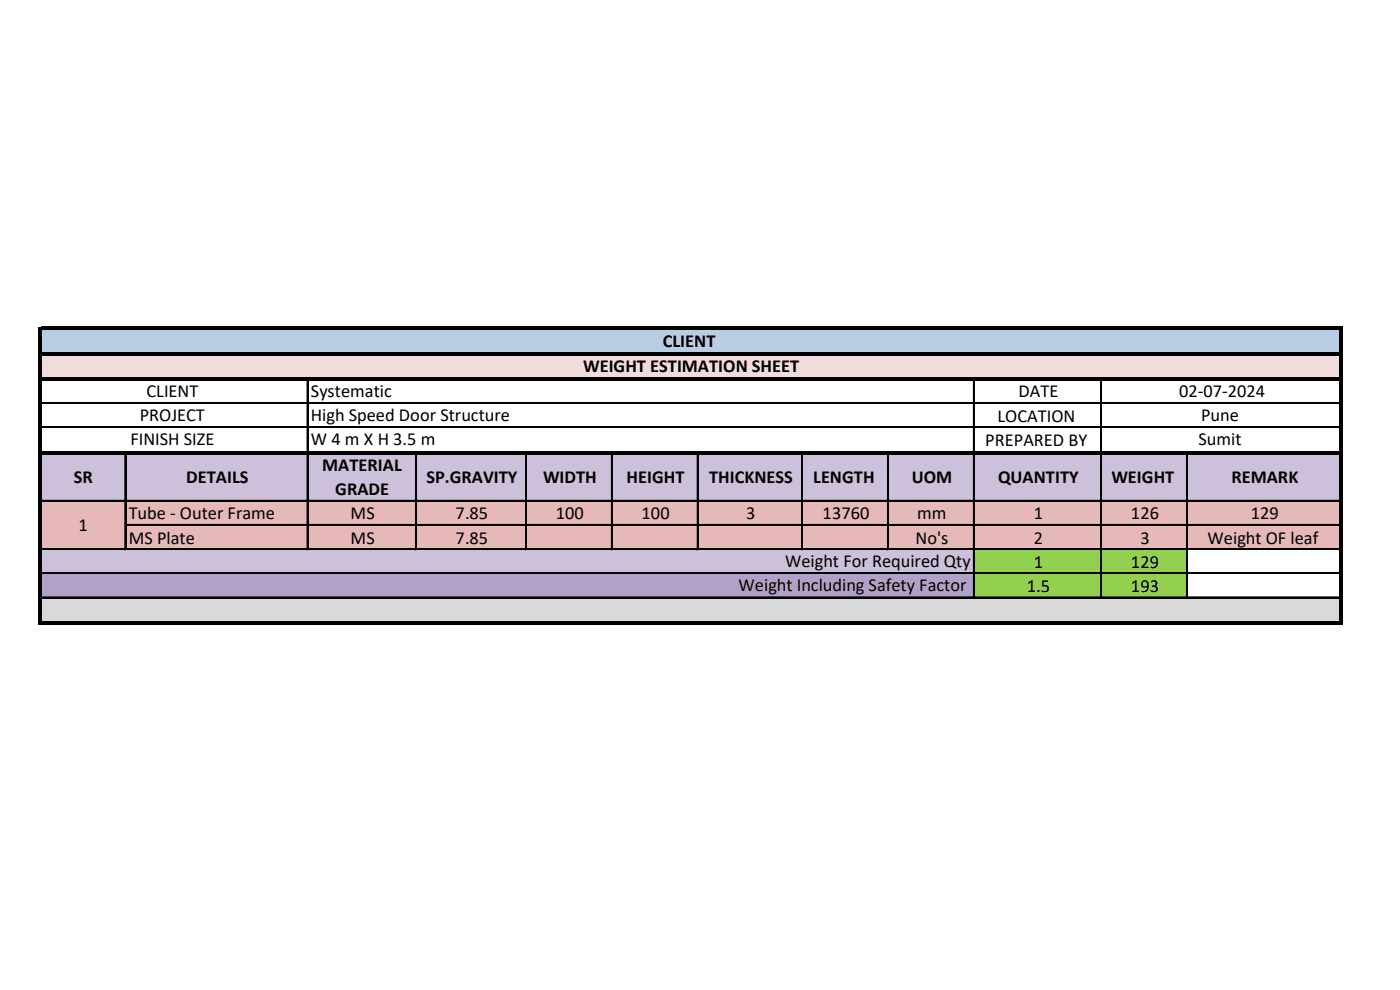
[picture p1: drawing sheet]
<svg xmlns="http://www.w3.org/2000/svg" width="297mm" height="210mm" viewBox="0 0 297 210" stroke-linecap="round" stroke-linejoin="round" font-family="sans-serif">
<defs><g id="words">
<g font-size="3.9">
<text x="140.6" y="73.5">CLIENT</text>
<text x="123.7" y="78.9">WEIGHT ESTIMATION SHEET</text>
<text x="29.6" y="89.3">PROJECT</text>
<text x="31.1" y="84.1">CLIENT</text>
<text x="66" y="84.1">Systematic</text>
<text x="66" y="89.3">High Speed Door Structure</text>
<text x="211.6" y="89.4">LOCATION</text>
<text x="216.1" y="84.3">DATE</text>
<text x="250.1" y="84.1">02-07-2024</text>
<text x="254.8" y="89.3">Pune</text>
<text x="27.7" y="94.5">FINISH SIZE</text>
<text x="66" y="94.5">W 4 m X H 3.5 m</text>
<text x="209" y="94.7">PREPARED BY</text>
<text x="254.2" y="94.5">Sumit</text>
<text x="68.4" y="99.9">MATERIAL</text>
<text x="15.7" y="102.5">SR</text>
<text x="39.5" y="102.5">DETAILS</text>
<text x="71.1" y="105">GRADE</text>
<text x="90.5" y="102.5">SP.GRAVITY</text>
<text x="115.2" y="102.5">WIDTH</text>
<text x="132.9" y="102.5">HEIGHT</text>
<text x="150.4" y="102.5">THICKNESS</text>
<text x="172.5" y="102.5">LENGTH</text>
<text x="193.4" y="102.5">UOM</text>
<text x="211.7" y="102.5">QUANTITY</text>
<text x="235.8" y="102.5">WEIGHT</text>
<text x="261.3" y="102.5">REMARK</text>
<text x="16.7" y="112.5">1</text>
<text x="27.3" y="110.2">Tube - Outer Frame</text>
<text x="74.4" y="110.2">MS</text>
<text x="96.7" y="110.2">7.85</text>
<text x="117.9" y="110.2">100</text>
<text x="136.1" y="110.2">100</text>
<text x="158.3" y="110.2">3</text>
<text x="174.5" y="110.2">13760</text>
<text x="194.6" y="110.2">mm</text>
<text x="219.3" y="110.2">1</text>
<text x="239.9" y="110.2">126</text>
<text x="265.4" y="110.2">129</text>
<text x="27.3" y="115.3">MS Plate</text>
<text x="74.4" y="115.3">MS</text>
<text x="96.7" y="115.3">7.85</text>
<text x="194.3" y="115.3">No's</text>
<text x="219.3" y="115.3">2</text>
<text x="241.9" y="115.3">3</text>
<text x="256.2" y="115.3">Weight OF leaf</text>
<text x="156.7" y="125.4">Weight Including Safety Factor</text>
<text x="166.6" y="120.3">Weight For Required Qty</text>
<text x="217.8" y="125.5">1.5</text>
<text x="219.3" y="120.4">1</text>
<text x="239.9" y="120.4">129</text>
<text x="239.9" y="125.5">193</text>
</g>
</g></defs>
<path d="M8.4 69.7h276.2v5.4h-276.2z" fill-rule="evenodd" fill="#b8cce4"/>
<path d="M8.4 75h276.2v5.5h-276.2z" fill-rule="evenodd" fill="#f2dcdb"/>
<path d="M8.4 96h276.2v10.3h-276.2z" fill-rule="evenodd" fill="#ccc0da"/>
<path d="M8.4 106.3h276.2v10.3h-276.2z" fill-rule="evenodd" fill="#e6b8b7"/>
<path d="M8.4 116.5h198.3v5.2h-198.3z" fill-rule="evenodd" fill="#ccc0da"/>
<path d="M206.7 116.5h45.2v5.2h-45.2z" fill-rule="evenodd" fill="#92d050"/>
<path d="M8.4 121.6h198.3v5.2h-198.3z" fill-rule="evenodd" fill="#b1a0c7"/>
<path d="M206.7 121.6h45.2v5.2h-45.2z" fill-rule="evenodd" fill="#92d050"/>
<path d="M8.4 126.8h276.2v5.4h-276.2z" fill-rule="evenodd" fill="#d9d9d9"/>
<g fill="none" stroke="#000" stroke-width=".21">
<path d="M8.8 85.4h275.4M8.8 90.5h275.4M26.5 96.4v20.3M65.1 80.8v14.9M65.1 96.4v20.3M88.2 96.4v20.3M111.5 96.4v20.3M129.7 96.4v20.3M147.9 96.4v20.3M170.1 96.4v20.3M188.3 96.4v20.3M206.5 80.8v14.9"/>
<path d="M206.5 96.4v30.5M233.5 80.8v14.9M233.5 96.4v30.5M251.7 96.4v30.5M8.8 106.1h275.4M8.8 116.4h275.4M26.8 111.3h257.4M8.8 121.5h275.4M8.8 126.6h275.4"/>
</g>
<g fill="none" stroke="#000" stroke-width=".34">
<path d="M8.8 85.5h275.4M8.8 90.7h275.4M26.6 96.4v20.3M65.3 80.7v15M65.3 96.4v20.3M88.3 96.4v20.3M111.7 96.4v20.3M129.9 96.4v20.3M148.1 96.4v20.3M170.2 96.4v20.3M188.5 96.4v20.3M206.7 80.7v15"/>
<path d="M206.7 96.4v30.5M233.7 80.7v15M233.7 96.4v30.5M251.9 96.4v30.5M8.8 106.3h275.4M8.8 116.5h275.4M26.8 111.4h257.4M8.8 121.6h275.4M8.8 126.8h275.4"/>
</g>
<g fill="#000">
<path d="M8.8 69.3h276.1v.7h-276.1z" fill-rule="evenodd"/>
<path d="M8.8 74.7h276.1v.7h-276.1z" fill-rule="evenodd"/>
<path d="M8.8 80.1h276.1v.6h-276.1z" fill-rule="evenodd"/>
<path d="M8.8 95.7h276.1v.7h-276.1z" fill-rule="evenodd"/>
<path d="M8.1 69.3h.7v63.2h-.7z" fill-rule="evenodd"/>
<path d="M8.8 131.8h276.1v.7h-276.1z" fill-rule="evenodd"/>
<path d="M284.2 70h.7v62.5h-.7z" fill-rule="evenodd"/>
</g>
<use href="#words"/>
</svg>
